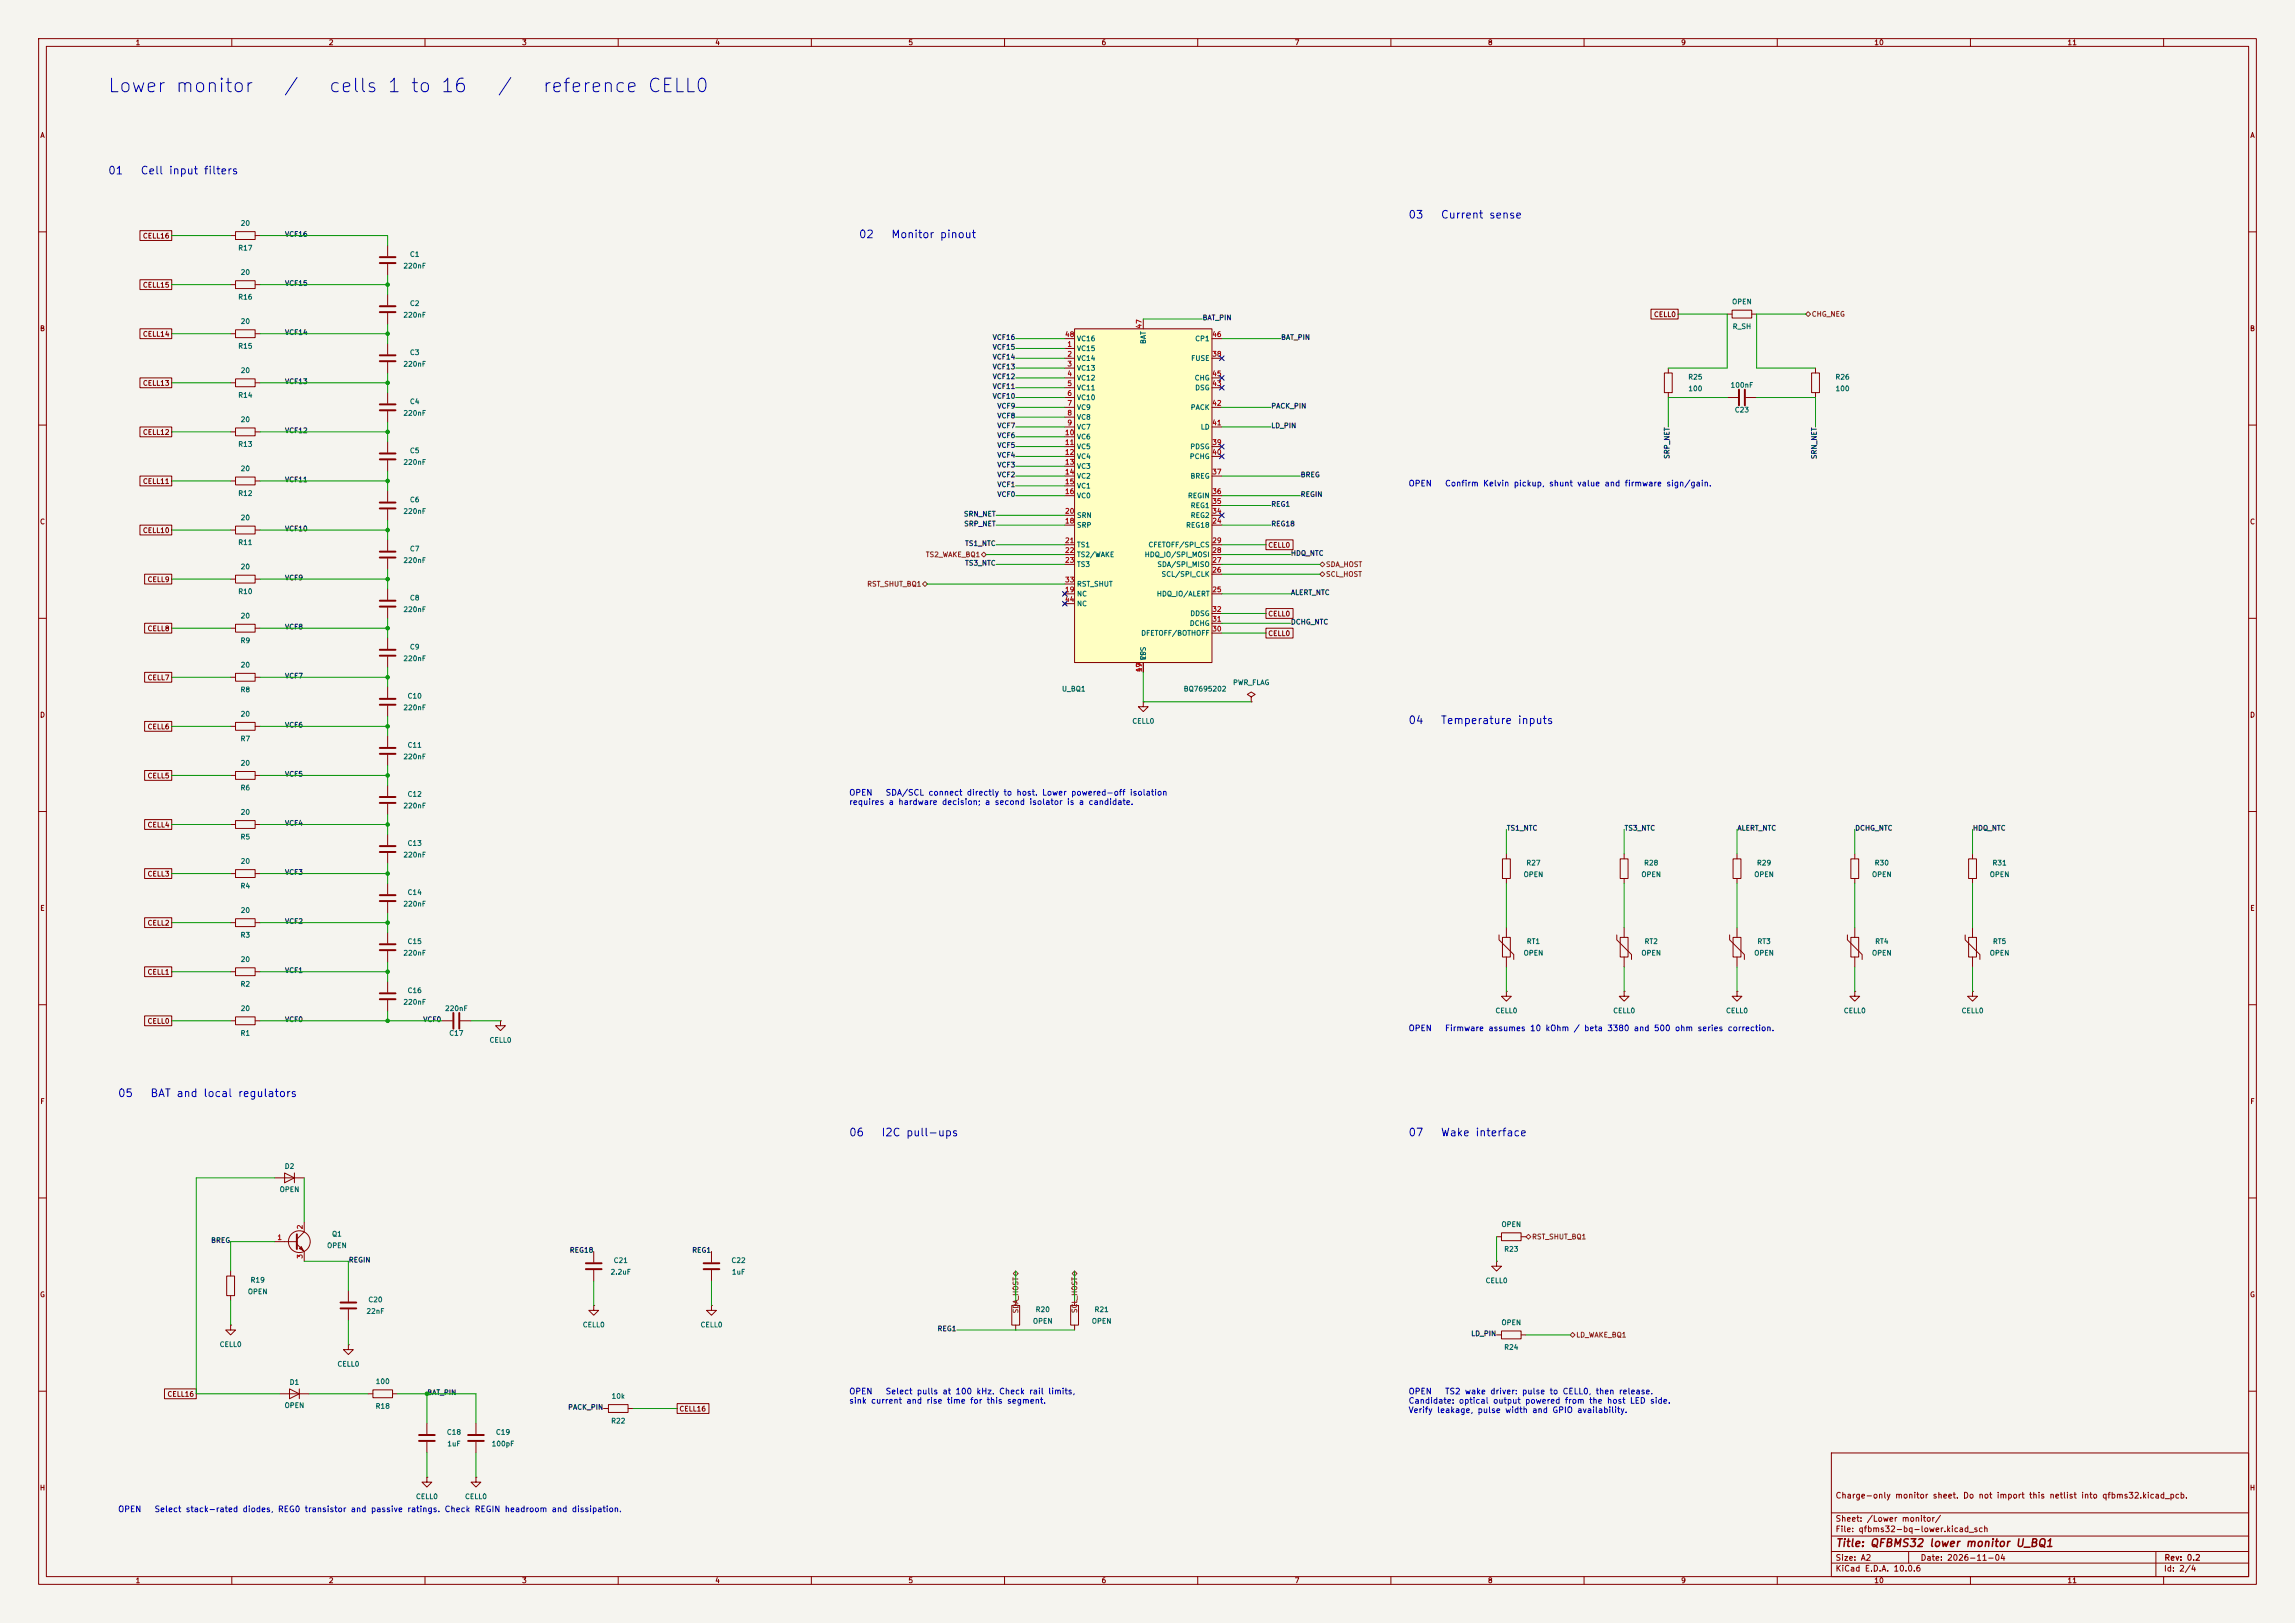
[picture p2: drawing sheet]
<svg xmlns="http://www.w3.org/2000/svg" width="594mm" height="420mm" viewBox="0 0 594 420" stroke-linecap="round" stroke-linejoin="round" font-family="sans-serif">
<defs><g id="words">
<g font-size="3.5" fill="#0000c2">
<text x="27.7" y="24.8">Lower monitor</text>
<text x="73.2" y="24.8">/</text>
<text x="84.9" y="24.8">cells 1 to 16</text>
<text x="128.5" y="24.8">/</text>
<text x="140.2" y="24.8">reference CELL0</text>
</g>
<g font-size="2" fill="#0000c2">
<text x="27.8" y="45.6">01</text>
<text x="36.2" y="45.6">Cell input filters</text>
<text x="364.4" y="57.1">03</text>
<text x="372.8" y="57.1">Current sense</text>
<text x="222.2" y="62.1">02</text>
<text x="230.5" y="62.1">Monitor pinout</text>
<text x="364.4" y="187.9">04</text>
<text x="372.8" y="187.9">Temperature inputs</text>
<text x="30.4" y="284.4">05</text>
<text x="38.8" y="284.4">BAT and local regulators</text>
<text x="219.6" y="294.5">06</text>
<text x="228" y="294.5">I2C pull-ups</text>
<text x="364.4" y="294.5">07</text>
<text x="372.8" y="294.5">Wake interface</text>
</g>
<text font-size="2" fill="#840000" x="475" y="400.8">Title: QFBMS32 lower monitor U_BQ1</text>
<g font-size="1.5" fill="#0000c2">
<text x="364.4" y="126.2">OPEN</text>
<text x="373.9" y="126.2">Confirm Kelvin pickup, shunt value and firmware sign/gain.</text>
<text x="219.7" y="206.2">OPEN</text>
<text x="219.7" y="208.7">requires a hardware decision; a second isolator is a candidate.</text>
<text x="229.1" y="206.2">SDA/SCL connect directly to host. Lower powered-off isolation</text>
<text x="364.4" y="267.2">OPEN</text>
<text x="373.9" y="267.2">Firmware assumes 10 kOhm / beta 3380 and 500 ohm series correction.</text>
<text x="219.7" y="361.2">OPEN</text>
<text x="219.7" y="363.6">sink current and rise time for this segment.</text>
<text x="229.1" y="361.2">Select pulls at 100 kHz. Check rail limits,</text>
<text x="364.4" y="361.2">OPEN</text>
<text x="364.4" y="363.6">Candidate: optical output powered from the host LED side.</text>
<text x="373.9" y="361.2">TS2 wake driver: pulse to CELL0, then release.</text>
<text x="364.4" y="366">Verify leakage, pulse width and GPIO availability.</text>
<text x="30.4" y="391.7">OPEN</text>
<text x="39.9" y="391.7">Select stack-rated diodes, REG0 transistor and passive ratings. Check REGIN headroom and dissipation.</text>
</g>
<g font-size="1.5" fill="#840000">
<text x="475" y="388.1">Charge-only monitor sheet. Do not import this netlist into qfbms32.kicad_pcb.</text>
<text x="475" y="394.1">Sheet: /Lower monitor/</text>
<text x="475" y="396.8">File: qfbms32-bq-lower.kicad_sch</text>
<text x="475" y="407">KiCad E.D.A. 10.0.6</text>
<text x="475" y="404.2">Size: A2</text>
<text x="497" y="404.2">Date: 2026-11-04</text>
<text x="560" y="407">Id: 2/4</text>
<text x="560.1" y="404.2">Rev: 0.2</text>
</g>
<g font-size="1.3" fill="#840000">
<text x="35" y="12">1</text>
<text x="85" y="12">2</text>
<text x="135" y="12">3</text>
<text x="185" y="12">4</text>
<text x="235" y="12">5</text>
<text x="285" y="12">6</text>
<text x="335" y="12">7</text>
<text x="385" y="12">8</text>
<text x="435" y="12">9</text>
<text x="485" y="12">10</text>
<text x="535" y="12">11</text>
<text x="10.3" y="36">A</text>
<text x="582.3" y="36">A</text>
<text x="36.9" y="62">CELL16</text>
<text x="36.9" y="74.7">CELL15</text>
<text x="428" y="82.3">CELL0</text>
<text x="10.2" y="86">B</text>
<text x="36.9" y="87.4">CELL14</text>
<text x="582.2" y="86">B</text>
<text x="36.9" y="100.1">CELL13</text>
<text x="36.9" y="112.8">CELL12</text>
<text x="36.9" y="125.5">CELL11</text>
<text x="10.2" y="136">C</text>
<text x="582.2" y="136">C</text>
<text x="36.9" y="138.2">CELL10</text>
<text x="328.1" y="142">CELL0</text>
<text x="38.1" y="150.9">CELL9</text>
<text x="328.1" y="159.8">CELL0</text>
<text x="38.1" y="163.6">CELL8</text>
<text x="328.1" y="164.9">CELL0</text>
<text x="38.1" y="176.3">CELL7</text>
<text x="10.2" y="186">D</text>
<text x="582.2" y="186">D</text>
<text x="38.1" y="189">CELL6</text>
<text x="38.1" y="201.7">CELL5</text>
<text x="38.1" y="214.4">CELL4</text>
<text x="38.1" y="227.1">CELL3</text>
<text x="10.3" y="236">E</text>
<text x="38.1" y="239.8">CELL2</text>
<text x="582.3" y="236">E</text>
<text x="38.1" y="252.5">CELL1</text>
<text x="38.1" y="265.2">CELL0</text>
<text x="10.3" y="286">F</text>
<text x="582.3" y="286">F</text>
<text x="10.2" y="336">G</text>
<text x="582.2" y="336">G</text>
<text x="43.2" y="361.7">CELL16</text>
<text x="175.7" y="365.5">CELL16</text>
<text x="10.2" y="386">H</text>
<text x="582.2" y="386">H</text>
<text x="35" y="410">1</text>
<text x="85" y="410">2</text>
<text x="135" y="410">3</text>
<text x="185" y="410">4</text>
<text x="235" y="410">5</text>
<text x="285" y="410">6</text>
<text x="335" y="410">7</text>
<text x="385" y="410">8</text>
<text x="435" y="410">9</text>
<text x="485" y="410">10</text>
<text x="535" y="410">11</text>
</g>
<g font-size="1.3" fill="#006464">
<text x="62.2" y="58.7">20</text>
<text x="61.5" y="65.1">R17</text>
<text x="62.2" y="71.4">20</text>
<text x="104.3" y="69.8">220nF</text>
<text x="106" y="66.8">C1</text>
<text x="61.5" y="77.8">R16</text>
<text x="104.3" y="82.5">220nF</text>
<text x="106" y="79.5">C2</text>
<text x="448.2" y="79">OPEN</text>
<text x="62.2" y="84.1">20</text>
<text x="278.6" y="88.6">VC16</text>
<text x="296.9" y="89.2" transform="rotate(-90 296.9 89.2)">BAT</text>
<text x="309.2" y="88.6">CP1</text>
<text x="448.3" y="85.4">R_SH</text>
<text x="61.5" y="90.5">R15</text>
<text x="104.3" y="95.2">220nF</text>
<text x="106" y="92.2">C3</text>
<text x="278.6" y="91.1">VC15</text>
<text x="278.6" y="93.7">VC14</text>
<text x="308.2" y="93.7">FUSE</text>
<text x="62.2" y="96.8">20</text>
<text x="278.6" y="96.2">VC13</text>
<text x="278.6" y="98.8">VC12</text>
<text x="278.6" y="101.3">VC11</text>
<text x="309.1" y="98.8">CHG</text>
<text x="309.2" y="101.3">DSG</text>
<text x="436.8" y="98.5">R25</text>
<text x="436.9" y="101.5">100</text>
<text x="447.8" y="100.6">100nF</text>
<text x="474.9" y="98.5">R26</text>
<text x="475" y="101.5">100</text>
<text x="61.5" y="103.2">R14</text>
<text x="104.3" y="107.9">220nF</text>
<text x="106" y="104.9">C4</text>
<text x="278.6" y="103.8">VC10</text>
<text x="278.6" y="106.4">VC9</text>
<text x="308.1" y="106.4">PACK</text>
<text x="448.9" y="107">C23</text>
<text x="62.2" y="109.5">20</text>
<text x="278.6" y="108.9">VC8</text>
<text x="278.6" y="111.5">VC7</text>
<text x="278.6" y="114">VC6</text>
<text x="310.7" y="111.5">LD</text>
<text x="61.5" y="115.9">R13</text>
<text x="106" y="117.6">C5</text>
<text x="278.6" y="116.5">VC5</text>
<text x="278.6" y="119.1">VC4</text>
<text x="307.8" y="119.1">PCHG</text>
<text x="307.9" y="116.5">PDSG</text>
<text x="62.2" y="122.2">20</text>
<text x="104.3" y="120.6">220nF</text>
<text x="278.6" y="121.6">VC3</text>
<text x="278.6" y="124.2">VC2</text>
<text x="308" y="124.2">BREG</text>
<text x="61.5" y="128.6">R12</text>
<text x="106" y="130.3">C6</text>
<text x="278.6" y="126.7">VC1</text>
<text x="278.6" y="129.2">VC0</text>
<text x="307.3" y="129.2">REGIN</text>
<text x="308.1" y="131.8">REG1</text>
<text x="62.2" y="134.9">20</text>
<text x="104.3" y="133.3">220nF</text>
<text x="278.6" y="136.9">SRP</text>
<text x="278.6" y="134.3">SRN</text>
<text x="306.8" y="136.9">REG18</text>
<text x="308.1" y="134.3">REG2</text>
<text x="61.5" y="141.3">R11</text>
<text x="106" y="143">C7</text>
<text x="278.6" y="141.9">TS1</text>
<text x="297.1" y="141.9">CFETOFF/SPI_CS</text>
<text x="62.2" y="147.6">20</text>
<text x="104.3" y="146">220nF</text>
<text x="278.6" y="144.5">TS2/WAKE</text>
<text x="278.6" y="147">TS3</text>
<text x="296.1" y="144.5">HDQ_IO/SPI_MOSI</text>
<text x="299.4" y="147">SDA/SPI_MISO</text>
<text x="300.5" y="149.6">SCL/SPI_CLK</text>
<text x="61.5" y="154">R10</text>
<text x="106" y="155.7">C8</text>
<text x="278.6" y="154.6">NC</text>
<text x="278.6" y="152.1">RST_SHUT</text>
<text x="299.3" y="154.6">HDQ_IO/ALERT</text>
<text x="62.2" y="160.3">20</text>
<text x="104.3" y="158.7">220nF</text>
<text x="278.6" y="157.2">NC</text>
<text x="307.9" y="159.7">DDSG</text>
<text x="62.1" y="166.7">R9</text>
<text x="295.2" y="164.8">DFETOFF/BOTHOFF</text>
<text x="307.8" y="162.3">DCHG</text>
<text x="62.2" y="173">20</text>
<text x="104.3" y="171.4">220nF</text>
<text x="106" y="168.4">C9</text>
<text x="296.9" y="171" transform="rotate(-90 296.9 171)">VSS</text>
<text x="296.9" y="171" transform="rotate(-90 296.9 171)">EP</text>
<text x="62.1" y="179.4">R8</text>
<text x="274.7" y="179.2">U_BQ1</text>
<text x="306.2" y="179.2">BQ7695202</text>
<text x="319" y="177.6">PWR_FLAG</text>
<text x="62.2" y="185.7">20</text>
<text x="104.3" y="184.1">220nF</text>
<text x="105.4" y="181.1">C10</text>
<text x="292.9" y="187.6">CELL0</text>
<text x="62.1" y="192.1">R7</text>
<text x="104.3" y="196.8">220nF</text>
<text x="105.4" y="193.8">C11</text>
<text x="62.2" y="198.4">20</text>
<text x="62.1" y="204.8">R6</text>
<text x="104.3" y="209.5">220nF</text>
<text x="105.4" y="206.5">C12</text>
<text x="62.2" y="211.1">20</text>
<text x="62.1" y="217.5">R5</text>
<text x="105.4" y="219.2">C13</text>
<text x="62.2" y="223.8">20</text>
<text x="104.3" y="222.2">220nF</text>
<text x="394.2" y="227.3">OPEN</text>
<text x="394.9" y="224.3">R27</text>
<text x="424.7" y="227.3">OPEN</text>
<text x="425.4" y="224.3">R28</text>
<text x="453.9" y="227.3">OPEN</text>
<text x="454.6" y="224.3">R29</text>
<text x="484.4" y="227.3">OPEN</text>
<text x="485.1" y="224.3">R30</text>
<text x="514.9" y="227.3">OPEN</text>
<text x="515.6" y="224.3">R31</text>
<text x="62.1" y="230.2">R4</text>
<text x="105.4" y="231.9">C14</text>
<text x="62.2" y="236.5">20</text>
<text x="104.3" y="234.9">220nF</text>
<text x="62.1" y="242.9">R3</text>
<text x="105.4" y="244.6">C15</text>
<text x="395" y="244.6">RT1</text>
<text x="425.5" y="244.6">RT2</text>
<text x="454.7" y="244.6">RT3</text>
<text x="485.2" y="244.6">RT4</text>
<text x="515.7" y="244.6">RT5</text>
<text x="62.2" y="249.2">20</text>
<text x="104.3" y="247.6">220nF</text>
<text x="394.2" y="247.6">OPEN</text>
<text x="424.7" y="247.6">OPEN</text>
<text x="453.9" y="247.6">OPEN</text>
<text x="484.4" y="247.6">OPEN</text>
<text x="514.9" y="247.6">OPEN</text>
<text x="62.1" y="255.6">R2</text>
<text x="105.4" y="257.3">C16</text>
<text x="62.2" y="261.9">20</text>
<text x="104.3" y="260.3">220nF</text>
<text x="115" y="261.9">220nF</text>
<text x="386.9" y="262.5">CELL0</text>
<text x="417.4" y="262.5">CELL0</text>
<text x="446.6" y="262.5">CELL0</text>
<text x="477.1" y="262.5">CELL0</text>
<text x="507.6" y="262.5">CELL0</text>
<text x="62.1" y="268.3">R1</text>
<text x="116.1" y="268.3">C17</text>
<text x="126.6" y="270.1">CELL0</text>
<text x="73.6" y="302.8">D2</text>
<text x="72.3" y="308.8">OPEN</text>
<text x="388.5" y="317.8">OPEN</text>
<text x="84.5" y="323.3">OPEN</text>
<text x="85.8" y="320.3">Q1</text>
<text x="158.7" y="327.1">C21</text>
<text x="189.2" y="327.1">C22</text>
<text x="389.2" y="324.2">R23</text>
<text x="64" y="335.2">OPEN</text>
<text x="64.7" y="332.2">R19</text>
<text x="157.9" y="330.1">2.2uF</text>
<text x="189.3" y="330.1">1uF</text>
<text x="384.4" y="332.4">CELL0</text>
<text x="94.7" y="340.3">22nF</text>
<text x="95.2" y="337.3">C20</text>
<text x="267.9" y="339.8">R20</text>
<text x="283.2" y="339.8">R21</text>
<text x="150.7" y="343.8">CELL0</text>
<text x="181.2" y="343.8">CELL0</text>
<text x="267.2" y="342.8">OPEN</text>
<text x="282.5" y="342.8">OPEN</text>
<text x="388.5" y="343.2">OPEN</text>
<text x="56.7" y="348.9">CELL0</text>
<text x="87.2" y="353.9">CELL0</text>
<text x="389.2" y="349.6">R24</text>
<text x="74.8" y="358.6">D1</text>
<text x="97.1" y="358.4">100</text>
<text x="73.5" y="364.6">OPEN</text>
<text x="97.1" y="364.8">R18</text>
<text x="158.2" y="362.3">10k</text>
<text x="115.5" y="371.6">C18</text>
<text x="128.2" y="371.6">C19</text>
<text x="158" y="368.7">R22</text>
<text x="115.6" y="374.6">1uF</text>
<text x="127.1" y="374.6">100pF</text>
<text x="107.5" y="388.2">CELL0</text>
<text x="120.2" y="388.2">CELL0</text>
</g>
<g font-size="1.3" fill="#0f0f0f">
<text x="73.6" y="61.6">VCF16</text>
<text x="73.6" y="74.3">VCF15</text>
<text x="311.1" y="83.2">BAT_PIN</text>
<text x="73.6" y="87">VCF14</text>
<text x="256.8" y="88.2">VCF16</text>
<text x="331.4" y="88.2">BAT_PIN</text>
<text x="256.8" y="90.8">VCF15</text>
<text x="256.8" y="93.3">VCF14</text>
<text x="256.8" y="95.9">VCF13</text>
<text x="73.6" y="99.7">VCF13</text>
<text x="256.8" y="100.9">VCF11</text>
<text x="256.8" y="98.4">VCF12</text>
<text x="256.8" y="103.5">VCF10</text>
<text x="258" y="106">VCF9</text>
<text x="328.9" y="106">PACK_PIN</text>
<text x="73.6" y="112.4">VCF12</text>
<text x="258" y="108.6">VCF8</text>
<text x="258" y="111.1">VCF7</text>
<text x="258" y="113.6">VCF6</text>
<text x="328.9" y="111.1">LD_PIN</text>
<text x="258" y="118.7">VCF4</text>
<text x="258" y="116.2">VCF5</text>
<text x="432.4" y="118.9" transform="rotate(-90 432.4 118.9)">SRP_NET</text>
<text x="470.5" y="118.9" transform="rotate(-90 470.5 118.9)">SRN_NET</text>
<text x="73.6" y="125.1">VCF11</text>
<text x="258" y="121.3">VCF3</text>
<text x="258" y="123.8">VCF2</text>
<text x="336.5" y="123.8">BREG</text>
<text x="258" y="126.3">VCF1</text>
<text x="258" y="128.9">VCF0</text>
<text x="328.9" y="131.4">REG1</text>
<text x="336.5" y="128.9">REGIN</text>
<text x="73.6" y="137.8">VCF10</text>
<text x="249.4" y="134">SRN_NET</text>
<text x="249.4" y="136.5">SRP_NET</text>
<text x="328.9" y="136.5">REG18</text>
<text x="249.7" y="141.6">TS1_NTC</text>
<text x="249.7" y="146.7">TS3_NTC</text>
<text x="334" y="144.1">HDQ_NTC</text>
<text x="73.6" y="150.5">VCF9</text>
<text x="334" y="154.3">ALERT_NTC</text>
<text x="334" y="161.9">DCHG_NTC</text>
<text x="73.6" y="163.2">VCF8</text>
<text x="73.6" y="175.9">VCF7</text>
<text x="73.6" y="188.6">VCF6</text>
<text x="73.6" y="201.3">VCF5</text>
<text x="73.6" y="214">VCF4</text>
<text x="389.9" y="215.2">TS1_NTC</text>
<text x="420.3" y="215.2">TS3_NTC</text>
<text x="449.6" y="215.2">ALERT_NTC</text>
<text x="480" y="215.2">DCHG_NTC</text>
<text x="510.5" y="215.2">HDQ_NTC</text>
<text x="73.6" y="226.7">VCF3</text>
<text x="73.6" y="239.4">VCF2</text>
<text x="73.6" y="252.1">VCF1</text>
<text x="73.6" y="264.8">VCF0</text>
<text x="109.4" y="264.8">VCF0</text>
<text x="54.5" y="321.9">BREG</text>
<text x="90.1" y="327">REGIN</text>
<text x="147.3" y="324.5">REG18</text>
<text x="179" y="324.5">REG1</text>
<text x="242.5" y="344.8">REG1</text>
<text x="380.7" y="346.1">LD_PIN</text>
<text x="110.5" y="361.3">BAT_PIN</text>
<text x="146.9" y="365.1">PACK_PIN</text>
</g>
<g font-size="1.3" fill="#725600">
<text x="468.8" y="82.2">CHG_NEG</text>
<text x="239.5" y="144.5">TS2_WAKE_BQ1</text>
<text x="343.1" y="147">SDA_HOST</text>
<text x="343.1" y="149.6">SCL_HOST</text>
<text x="224.3" y="152.1">RST_SHUT_BQ1</text>
<text x="396.4" y="321">RST_SHUT_BQ1</text>
<text x="263.9" y="340" transform="rotate(-90 263.9 340)">SDA_HOST</text>
<text x="279.1" y="339.9" transform="rotate(-90 279.1 339.9)">SCL_HOST</text>
<text x="407.8" y="346.4">LD_WAKE_BQ1</text>
</g>
<g font-size="1.3" fill="#a90000">
<text x="275.5" y="87.5">48</text>
<text x="295.8" y="85.2" transform="rotate(-90 295.8 85.2)">47</text>
<text x="313.6" y="87.5">46</text>
<text x="276.1" y="90">1</text>
<text x="276.1" y="92.6">2</text>
<text x="276.1" y="95.1">3</text>
<text x="313.6" y="92.6">38</text>
<text x="276.1" y="97.7">4</text>
<text x="276.1" y="100.2">5</text>
<text x="313.6" y="100.2">43</text>
<text x="313.6" y="97.7">45</text>
<text x="276.1" y="102.7">6</text>
<text x="276.1" y="105.3">7</text>
<text x="276.1" y="107.8">8</text>
<text x="313.6" y="105.3">42</text>
<text x="275.5" y="112.9">10</text>
<text x="276.1" y="110.4">9</text>
<text x="313.6" y="110.4">41</text>
<text x="275.5" y="115.4">11</text>
<text x="275.5" y="118">12</text>
<text x="313.6" y="115.4">39</text>
<text x="313.6" y="118">40</text>
<text x="275.5" y="120.5">13</text>
<text x="275.5" y="123.1">14</text>
<text x="275.5" y="125.6">15</text>
<text x="313.6" y="123.1">37</text>
<text x="275.5" y="128.1">16</text>
<text x="313.6" y="130.7">35</text>
<text x="313.6" y="128.1">36</text>
<text x="275.5" y="135.8">18</text>
<text x="275.5" y="133.2">20</text>
<text x="313.6" y="135.8">24</text>
<text x="313.6" y="133.2">34</text>
<text x="275.5" y="140.8">21</text>
<text x="275.5" y="143.4">22</text>
<text x="313.6" y="143.4">28</text>
<text x="313.6" y="140.8">29</text>
<text x="275.5" y="145.9">23</text>
<text x="313.6" y="148.5">26</text>
<text x="313.6" y="145.9">27</text>
<text x="275.5" y="153.5">19</text>
<text x="275.5" y="151">33</text>
<text x="313.6" y="153.5">25</text>
<text x="275.5" y="156.1">44</text>
<text x="313.6" y="161.2">31</text>
<text x="313.6" y="158.6">32</text>
<text x="313.6" y="163.7">30</text>
<text x="295.8" y="174.1" transform="rotate(-90 295.8 174.1)">17</text>
<text x="295.8" y="174.1" transform="rotate(-90 295.8 174.1)">49</text>
<text x="71.7" y="321.2">1</text>
<text x="78.6" y="318.2" transform="rotate(-90 78.6 318.2)">2</text>
<text x="78.6" y="325.9" transform="rotate(-90 78.6 325.9)">3</text>
</g>
</g></defs>
<path d="M0 0h594v420h-594z" fill="#f5f4ef" stroke="#f5f4ef" stroke-width=".26"/>
<g fill="none" stroke="#840000" stroke-width=".26">
<path d="M10 10h574v400h-574zM12 12h570v396h-570zM60 10v2M110 10v2M160 10v2M210 10v2M260 10v2M310 10v2M360 10v2M410 10v2M460 10v2M510 10v2"/>
<path d="M560 10v2M10 60h2M582 60h2M468.9 96.5h2v5.1h-2zM469.9 95.3v1.2M10 110h2M59.7 111.8h1.3M61 110.7h5v2.1h-5zM66 111.8h1.3M469.9 101.6v1.3M582 110h2M59.7 124.5h1.3"/>
<path d="M61 123.4h5v2.1h-5zM66 124.5h1.3M100.3 152.4v2.8M100.3 157.2v2.8M10 160h2M100.3 165.1v2.8M100.3 169.9v2.8M582 160h2M61 199.6h5v2.1h-5zM10 210h2M59.7 213.4h1.3M59.7 200.7h1.3"/>
<path d="M61 212.3h5v2.1h-5zM66 213.4h1.3M66 200.7h1.3M100.3 203.2v2.8M100.3 208v2.8M100.3 215.9v2.8M582 210h2M100.3 220.7v2.8M100.3 228.6v2.8M100.3 233.4v2.8M388.9 222.3h2v5h-2zM389.9 221v1.3"/>
<path d="M389.9 227.3v1.3M419.4 222.3h2v5h-2zM420.4 221v1.3M420.4 227.3v1.3M100.3 241.3v2.8M100.3 246.1v2.8M388 241.9v1.3l3.8 3.8v1.3M388.9 242.6h2v5.1h-2zM389.9 256.5v1.3h1.3l-1.3 1.3-1.3-1.3h1.3M389.9 256.5h.1M389.9 240v2.6M389.9 247.7v2.5"/>
<path d="M418.5 241.9v1.3l3.8 3.8v1.3M419.4 242.6h2v5.1h-2zM420.4 256.5v1.3h1.2l-1.2 1.3-1.3-1.3h1.3M420.4 256.5h.1M420.4 240v2.6M420.4 247.7v2.5M449.6 256.5v1.3h1.2l-1.2 1.3-1.3-1.3h1.3M449.6 256.5h.1M480.1 256.5v1.3h1.2l-1.2 1.3-1.3-1.3h1.3M480.1 256.5h.1M10 260h2M582 260h2"/>
<path d="M10 310h2M388.6 319h5.1v2.1h-5.1zM582 310h2M387.3 326.4v1.3h1.3l-1.3 1.2-1.2-1.2h1.2M387.3 326.4h.1M387.3 320h1.3M393.7 320h1.3M10 360h2M474 376h108v32h-108zM582 360h2M474 397.5h108M474 391.5h108"/>
<path d="M60 408v2M110 408v2M160 408v2M210 408v2M260 408v2M310 408v2M360 408v2M410 408v2M460 408v2M474 404.5h108M474 401.5h108M494 401.5v3"/>
<path d="M510 408v2M558 401.5v6.5M560 408v2"/>
</g>
<path d="M98.3 155.4h4.1M98.3 157h4.1M98.3 168.1h4.1M98.3 169.7h4.1M98.3 206.2h4.1M98.3 207.8h4.1M98.3 218.9h4.1M98.3 220.5h4.1M98.3 231.6h4.1M98.3 233.2h4.1M98.3 244.3h4.1M98.3 245.9h4.1" fill="none" stroke="#840000" stroke-width=".51"/>
<path d="M278.1 85.1h35.6v86.4h-35.6z" fill="#ffffc2"/>
<g fill="none" stroke="#840000" stroke-width=".26">
<path d="M36.2 59.7h8.2v2.5h-8.2zM61 59.9h5v2.1h-5zM36.2 72.4h8.2v2.5h-8.2zM59.7 73.7h1.3M59.7 61h1.3M61 72.6h5v2.1h-5zM66 73.7h1.3M66 61h1.3M100.3 63.5v2.8M100.3 68.3v2.8M100.3 76.2v2.8M36.2 97.8h8.2v2.5h-8.2z"/>
<path d="M36.2 85.1h8.2v2.5h-8.2zM59.7 86.4h1.3M59.7 99.1h1.3M61 85.3h5v2.1h-5zM61 98h5v2.1h-5zM66 86.4h1.3M66 99.1h1.3M100.3 81v2.8M100.3 88.9v2.8M100.3 93.7v2.8M275.6 90.2h2.5M275.6 92.7h2.5"/>
<path d="M275.6 95.3h2.5M275.6 97.8h2.5M275.6 87.6h2.5M278.1 85.1h35.6v86.4h-35.6zM295.9 82.6v2.5M313.7 92.7h2.5M313.7 97.8h2.5M313.7 87.6h2.5M427.3 80h7v2.6h-7zM430.8 96.5h2v5.1h-2zM431.8 95.3v1.2M447 81.3h1.3"/>
<path d="M448.3 80.3h5.1v2h-5.1zM453.4 81.3h1.3M36.2 110.5h8.2v2.5h-8.2zM100.3 101.6v2.8M100.3 106.4v2.8M100.3 114.3v2.8M100.3 119.1v2.8M275.6 100.3h2.5M275.6 102.9h2.5M275.6 105.4h2.5M275.6 108h2.5M275.6 110.5h2.5"/>
<path d="M275.6 113h2.5M275.6 115.6h2.5M275.6 118.1h2.5M313.7 100.3h2.5M313.7 105.4h2.5M313.7 110.5h2.5M313.7 115.6h2.5M313.7 118.1h2.5M431.8 101.6v1.3M447 102.9h2.8M451.9 102.9h2.8M36.2 123.2h8.2v2.5h-8.2z"/>
<path d="M36.2 135.9h8.2v2.5h-8.2zM59.7 137.2h1.3M61 136.1h5v2.1h-5zM66 137.2h1.3M100.3 127v2.8M100.3 131.8v2.8M100.3 139.7v2.8M275.6 120.7h2.5M275.6 123.2h2.5M275.6 125.7h2.5M275.6 128.3h2.5M275.6 135.9h2.5"/>
<path d="M275.6 133.4h2.5M313.7 123.2h2.5M313.7 128.3h2.5M313.7 135.9h2.5M313.7 133.4h2.5M313.7 130.8h2.5M327.7 139.7h7v2.5h-7zM37.4 148.6h7v2.5h-7zM59.7 149.9h1.3M61 148.8h5v2.1h-5zM66 149.9h1.3M100.3 144.5v2.8"/>
<path d="M275.2 153.3l.8 .8M275.2 155.8l.8 .8M275.6 153.7h2.5M275.6 141h2.5M275.6 143.5h2.5M275.6 146.1h2.5M275.6 151.1h2.5M275.6 156.2h2.5M276 153.3l-.8 .8M276 155.8l-.8 .8M313.7 153.7h2.5M313.7 141h2.5"/>
<path d="M313.7 143.5h2.5M313.7 146.1h2.5M313.7 148.6h2.5M313.7 158.8h2.5M327.7 157.5h7v2.5h-7zM37.4 161.3h7v2.5h-7zM37.4 174h7v2.5h-7zM59.7 162.6h1.3M59.7 175.3h1.3M61 161.5h5v2.1h-5zM61 174.2h5v2.1h-5zM66 162.6h1.3"/>
<path d="M66 175.3h1.3M100.3 177.8v2.8M295.9 171.5v2.5M313.7 163.8h2.5M313.7 161.3h2.5M327.7 162.6h7v2.5h-7zM37.4 186.7h7v2.5h-7zM37.4 199.4h7v2.5h-7zM59.7 188h1.3M61 186.9h5v2.1h-5zM66 188h1.3M100.3 182.6v2.8"/>
<path d="M100.3 190.5v2.8M100.3 195.3v2.8M295.9 181.6v1.3h1.3l-1.3 1.3-1.3-1.3h1.3M295.9 181.6h.1M323.8 180.3l1.1-.6-1.1-.6-1 .6 1 .6v1.3M323.8 181.6h.1M37.4 212.1h7v2.5h-7zM37.4 237.5h7v2.5h-7zM37.4 224.8h7v2.5h-7zM59.7 238.8h1.3M59.7 226.1h1.3M61 237.7h5v2.1h-5z"/>
<path d="M61 225h5v2.1h-5zM66 238.8h1.3M66 226.1h1.3M448.6 222.3h2v5h-2zM449.6 221v1.3M449.6 227.3v1.3M479 222.3h2.1v5h-2.1zM480.1 221v1.3M480.1 227.3v1.3M509.5 222.3h2.1v5h-2.1zM510.5 221v1.3M510.5 227.3v1.3"/>
<path d="M37.4 250.2h7v2.5h-7zM59.7 251.5h1.3M61 250.4h5v2.1h-5zM66 251.5h1.3M100.3 254v2.8M100.3 258.8v2.8M447.7 241.9v1.3l3.8 3.8v1.3M448.6 242.6h2v5.1h-2zM449.6 240v2.6M449.6 247.7v2.5M478.2 241.9v1.3l3.8 3.8v1.3M479 242.6h2.1v5.1h-2.1z"/>
<path d="M480.1 240v2.6M480.1 247.7v2.5M508.6 241.9v1.3l3.8 3.8v1.3M509.5 242.6h2.1v5.1h-2.1zM510.5 256.5v1.3h1.3l-1.3 1.3-1.2-1.3h1.2M510.5 256.5h.1M510.5 240v2.6M510.5 247.7v2.5M37.4 262.9h7v2.5h-7zM59.7 264.2h1.3M61 263.1h5v2.1h-5zM66 264.2h1.3"/>
<path d="M114.3 264.2h2.8M119.1 264.2h2.8M129.5 264.2v1.2h1.3l-1.3 1.3-1.2-1.3h1.2M129.5 264.2h.1M71.1 304.8h7.6M73.7 303.5l2.5 1.3-2.5 1.3zM76.2 303.5v2.6M78.7 316.2v2.6l-1.9 1.9M58.7 330.2h2v5.1h-2zM59.7 328.9v1.3M59.7 335.3v1.3M71.1 321.3h5.7"/>
<path d="M76.8 321.9l1.9 2v2.5M90.2 334v2.8M90.2 338.8v2.8M153.7 337.8v1.3h1.2l-1.2 1.3-1.3-1.3h1.3M153.7 337.8h.1M153.7 323.9v2.7M153.7 328.7v2.8M184.1 337.8v1.3h1.3l-1.3 1.3-1.2-1.3h1.2M184.1 337.8h.1M184.1 323.9v2.7M184.1 328.7v2.8M261.9 337.8h2v5.1h-2z"/>
<path d="M262.9 336.6v1.2M277.1 337.8h2v5.1h-2zM278.1 336.6v1.2M42.6 359.4h8.2v2.6h-8.2zM59.7 342.9v1.3h1.3l-1.3 1.2-1.3-1.2h1.3M59.7 342.9h.1M74.9 359.4l2.6 1.3-2.6 1.3zM77.5 359.4v2.6M90.2 348v1.3h1.2l-1.2 1.2-1.3-1.2h1.3M90.2 348h.1M96.5 359.7h5.1v2h-5.1zM262.9 342.9v1.3"/>
<path d="M278.1 342.9v1.3M387.3 345.4h1.3M388.6 344.4h5.1v2.1h-5.1zM393.7 345.4h1.3M72.4 360.7h7.6M95.2 360.7h1.3M101.6 360.7h1.3M110.5 368.3v2.8M110.5 373.1v2.8M123.2 368.3v2.8M123.2 373.1v2.8M156.2 364.5h1.3"/>
<path d="M157.5 363.5h5.1v2h-5.1zM162.6 364.5h1.2M175.3 363.2h8.2v2.6h-8.2zM110.5 382.3v1.2h1.3l-1.3 1.3-1.3-1.3h1.3M110.5 382.3h.1M123.2 382.3v1.2h1.3l-1.3 1.3-1.3-1.3h1.3M123.2 382.3h.1"/>
<circle cx="77.5" cy="321.3" r="2.82"/>
</g>
<g fill="none" stroke="#840000" stroke-width=".51">
<path d="M98.3 66.5h4.1M98.3 68.1h4.1M98.3 79.2h4.1M98.3 80.8h4.1M98.3 91.9h4.1M98.3 93.5h4.1M98.3 117.3h4.1M98.3 118.9h4.1M98.3 104.6h4.1M98.3 106.2h4.1M450.1 100.8v4.1M451.6 100.8v4.1"/>
<path d="M98.3 130h4.1M98.3 131.6h4.1M98.3 142.7h4.1M98.3 144.3h4.1M98.3 193.5h4.1M98.3 195.1h4.1M98.3 180.8h4.1M98.3 182.4h4.1M98.3 257h4.1M98.3 258.6h4.1M117.3 262.1v4.1M118.9 262.1v4.1"/>
<path d="M76.8 319.4v3.8M88.1 337.1h4.1M88.1 338.6h4.1M151.6 326.9h4.1M151.6 328.4h4.1M182.1 326.9h4.1M182.1 328.4h4.1M108.5 371.3h4M108.5 372.9h4M121.2 371.3h4M121.2 372.9h4"/>
</g>
<path d="M77.5 323.1l.5-.5 .5 1z" fill="#840000" stroke="#840000" stroke-width=".26"/>
<path d="M467.4 81.3l.6-.7 .6 .7-.6 .6zM238.8 151.1l.6-.6 .6 .6-.6 .7zM254 143.5l.6-.6 .7 .6-.7 .6zM341.6 146.1l.7-.7 .6 .7-.6 .6zM341.6 148.6l.7-.6 .6 .6-.6 .6zM262.3 329.6l.6-.7 .6 .7-.6 .6zM277.5 329.6l.6-.7 .7 .7-.7 .6zM395 320l.6-.6 .6 .6-.6 .7zM406.4 345.4l.6-.6 .7 .6-.7 .7z" fill="none" stroke="#725600" stroke-width=".26"/>
<g fill="none" stroke="#009600" stroke-width=".26">
<path d="M44.4 73.7h15.3M44.4 61h15.3M67.3 61h33v2.5M67.3 73.7h33M100.3 71.1v5.1M44.4 99.1h15.3M44.4 86.4h15.3M67.3 99.1h33M67.3 86.4h33M100.3 83.8v5.1M100.3 96.5v5.1M262.9 87.6h12.7"/>
<path d="M262.9 92.7h12.7M262.9 95.3h12.7M262.9 97.8h12.7M262.9 90.2h12.7M295.9 82.6h15.2M316.2 87.6h15.3M434.3 81.3h12.7v14h-15.2M467.4 81.3h-12.7v14h15.2M44.4 111.8h15.3M67.3 111.8h33M100.3 109.2v5.1M262.9 113h12.7"/>
<path d="M262.9 115.6h12.7M262.9 118.1h12.7M262.9 102.9h12.7M262.9 110.5h12.7M262.9 105.4h12.7M262.9 100.3h12.7M262.9 108h12.7M316.2 110.5h12.7M316.2 105.4h12.7M447 102.9h-15.2v7.6M454.7 102.9h15.2v7.6M44.4 137.2h15.3"/>
<path d="M44.4 124.5h15.3M67.3 137.2h33M67.3 124.5h33M100.3 121.9v5.1M100.3 134.6v5.1M257.8 135.9h17.8M257.8 133.4h17.8M262.9 120.7h12.7M262.9 123.2h12.7M262.9 125.7h12.7M262.9 128.3h12.7M316.2 123.2h20.3"/>
<path d="M316.2 128.3h20.3M316.2 135.9h12.7M316.2 130.8h12.7M44.4 149.9h15.3M67.3 149.9h33M100.3 147.3v5.1M240 151.1h35.6M255.3 143.5h20.3M257.8 141h17.8M257.8 146.1h17.8M316.2 143.5h17.8M316.2 141h11.5"/>
<path d="M316.2 146.1h25.4M316.2 148.6h25.4M316.2 153.7h17.8M316.2 158.8h11.5M44.4 175.3h15.3M44.4 162.6h15.3M67.3 175.3h33M67.3 162.6h33M100.3 160v5.1M100.3 172.7v5.1M295.9 174v7.6h27.9M316.2 161.3h17.8"/>
<path d="M316.2 163.8h11.5M44.4 188h15.3M67.3 188h33M100.3 185.4v5.1M100.3 198.1v5.1M44.4 213.4h15.3M44.4 200.7h15.3M67.3 213.4h33M67.3 200.7h33M100.3 210.8v5.1M389.9 214.6v6.4M420.4 214.6v6.4"/>
<path d="M449.6 214.6v6.4M480.1 214.6v6.4M510.5 214.6v6.4M44.4 238.8h15.3M44.4 226.1h15.3M67.3 238.8h33M67.3 226.1h33M100.3 223.5v5.1M100.3 236.2v5.1M389.9 228.6v11.4M420.4 228.6v11.4M449.6 228.6v11.4"/>
<path d="M480.1 228.6v11.4M510.5 228.6v11.4M44.4 251.5h15.3M67.3 251.5h33M100.3 248.9v5.1M389.9 250.2v6.3M420.4 250.2v6.3M449.6 250.2v6.3M480.1 250.2v6.3M510.5 250.2v6.3M44.4 264.2h15.3M67.3 264.2h47"/>
<path d="M100.3 261.6v2.6M121.9 264.2h7.6M71.1 304.8h-20.3v55.9h21.6M78.7 304.8v11.4M59.7 336.6v6.3M71.1 321.3h-11.4v7.6M78.7 326.4h11.5v7.6M153.7 331.5v6.3M184.1 331.5v6.3M262.9 328.9v7.7M278.1 328.9v7.7M387.3 320v6.4"/>
<path d="M90.2 341.6v6.4M247.6 344.2h30.5M395 345.4h11.4M80 360.7h15.2M102.9 360.7h20.3v7.6M110.5 360.7v7.6M110.5 375.9v6.4M123.2 375.9v6.4M163.8 364.5h11.5"/>
</g>
<g fill="none" stroke="#000084" stroke-width=".26">
<path d="M315.6 92.1l1.2 1.2M315.6 97.2l1.2 1.2M315.6 99.7l1.2 1.2M316.8 92.1l-1.2 1.2M316.8 97.2l-1.2 1.2M316.8 99.7l-1.2 1.2M315.6 115l1.2 1.2M315.6 117.5l1.2 1.2M316.8 115l-1.2 1.2M316.8 117.5l-1.2 1.2M315.6 132.7l1.2 1.3M316.8 132.7l-1.2 1.3"/>
<path d="M275 153.1l1.2 1.2M275 155.6l1.2 1.2M276.2 155.6l-1.2 1.2M276.2 153.1l-1.2 1.2"/>
</g>
<g fill="#009600" stroke="#009600" stroke-width=".26">
<circle cx="100.3" cy="188" r=".46"/>
<circle cx="100.3" cy="175.3" r=".46"/>
<circle cx="100.3" cy="137.2" r=".46"/>
<circle cx="100.3" cy="149.9" r=".46"/>
<circle cx="100.3" cy="162.6" r=".46"/>
<circle cx="100.3" cy="111.8" r=".46"/>
<circle cx="100.3" cy="124.5" r=".46"/>
<circle cx="110.5" cy="360.7" r=".46"/>
<circle cx="100.3" cy="200.7" r=".46"/>
<circle cx="100.3" cy="213.4" r=".46"/>
<circle cx="100.3" cy="238.8" r=".46"/>
<circle cx="100.3" cy="226.1" r=".46"/>
<circle cx="100.3" cy="264.2" r=".46"/>
<circle cx="100.3" cy="251.5" r=".46"/>
<circle cx="100.3" cy="73.7" r=".46"/>
<circle cx="100.3" cy="99.1" r=".46"/>
<circle cx="100.3" cy="86.4" r=".46"/>
</g>
<use href="#words"/>
</svg>
